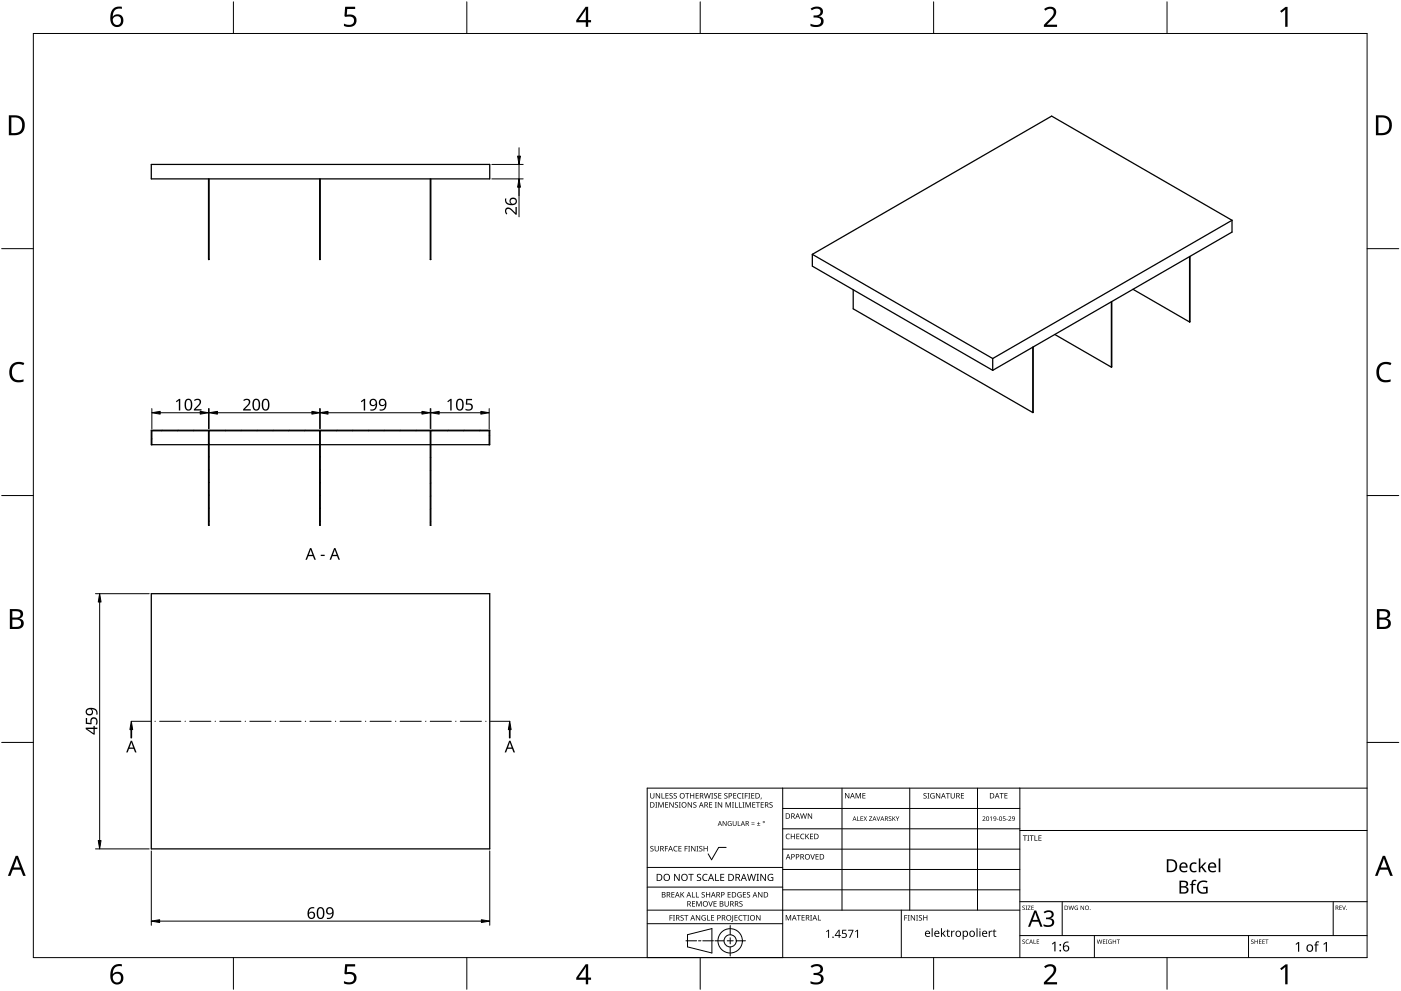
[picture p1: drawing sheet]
<svg xmlns="http://www.w3.org/2000/svg" width="420mm" height="297mm" viewBox="0 0 420 297" stroke-linecap="round" stroke-linejoin="round" font-family="sans-serif">
<g fill="none" stroke="#000" stroke-width=".38">
<path d="M45.4 49.3h101.5v4.3h-101.5zM62.5 53.6v24.2h.2v-24.2M95.9 53.6v24.2h.1v-24.2M129 53.6v24.2h.2v-24.2M243.6 76.2v3.6l54.1 31.2M243.6 76.2l54.1 31.3M356.8 76.9v19.6M356.9 76.8l-.1 19.7M369.5 66v3.6l-71.8 41.4M369.5 66l-71.8 41.5M369.5 66l-54.1-31.2-71.8 41.4M255.9 86.8v5.8l53.8 31.1"/>
<path d="M333.3 90.5v19.6M333.4 90.4l-.1 19.7M339.8 86.7l17 9.8M297.7 107.5v3.5M309.7 104.1v19.6M309.9 104l-.2 19.7M316.3 100.3l17 9.8M45.5 133.3v-4.2h17v28.4h.2v-28.4h33.2v28.4h.1v-28.4h33v28.4h.2v-28.4h17.5v4.2M62.7 133.3h33.2M96 133.3h33M129.2 133.3h17.7v-4.3h-101.5v4.3h17.1M45.4 177.9h101.5v76.5h-101.5z"/>
</g>
<g fill="none" stroke="#000" stroke-width=".3">
<path d="M45.5 131.5l-.1 .1M48.7 129l-.2 .1M53.4 129l-.2 .1M58.2 129l-.2 .1M62.7 136.9l-.2 .1M62.7 133l-.2 .2M63 129l-.5 .3M67.7 129l-.2 .1M72.5 129l-.2 .1M77.3 129l-.2 .1M82 129l-.2 .1M86.8 129l-.2 .1"/>
<path d="M91.6 129l-.2 .1M96 136.9l-.1 .1M96 133.1l-.1 .1M96 129.2l-.1 .1M96.3 129l-.2 .1M101.1 129l-.2 .1M105.9 129l-.2 .1M110.6 129l-.2 .1M115.4 129l-.2 .1M120.2 129l-.2 .1M124.9 129l-.2 .1M129.2 137.1l-.2 .1"/>
<path d="M129.2 133.2l-.2 .2M129.2 129.4l-.2 .1M129.7 129l-.2 .1M134.5 129l-.2 .1M139.2 129l-.2 .1M144 129l-.2 .1M146.9 130.5l-.2 .1M62.7 156.2l-.2 .1M62.7 152.3l-.2 .2M62.7 144.6l-.2 .1M62.7 140.7l-.2 .2M62.7 148.5l-.2 .1"/>
<path d="M96 156.2l-.1 .1M96 148.5l-.1 .1M96 144.6l-.1 .2M96 140.8l-.1 .1M96 152.4l-.1 .1M129.2 156.4l-.2 .1M129.2 152.5l-.2 .2M129.2 148.7l-.2 .1M129.2 144.8l-.2 .1M129.2 140.9l-.2 .2"/>
</g>
<path d="M10 10h400v277h-400z" fill="none" stroke="#000" stroke-width=".3"/>
<g fill="none" stroke="#000" stroke-width=".3">
<path d="M70 .5v9.5M140 .5v9.5M210 .5v9.5M280 .5v9.5M350 .5v9.5M.5 74.5h9.5M419.5 74.5h-9.5M.5 148.5h9.5M410 148.5h9.5M10 222.5h-9.5M410 222.5h9.5M70 287v9.5"/>
<path d="M140 287v9.5M210 287v9.5M280 287v9.5M350 287v9.5"/>
</g>
<g fill="#000">
<path d="M103.5 2h3v.7h-2.4l-.1 1.7a2.01 2.01 0 0 1 3 1.7 2.01 2.01 0 0 1-2.8 2l-1.1-.3v-.7a1.93 1.93 0 0 0 3-.6 1.37 1.37 0 0 0-.5-1.4 1.37 1.37 0 0 0-1.4-.1l-.5 .1-.4-.3zM243.1 2.6a2.32 2.32 0 0 1 3.7 .5 1.46 1.46 0 0 1-1.2 1.8 1.59 1.59 0 0 1 1.4 1.8 1.59 1.59 0 0 1-1.8 1.4l-2.1-.3v-.7a2.12 2.12 0 0 0 3.1-.5 1.21 1.21 0 0 0-1.6-1.3h-.6v-.7a1.53 1.53 0 0 0 2.1-1.1 1.49 1.49 0 0 0-2.6-.4zM313.1 2.7a2.03 2.03 0 0 1 2.1-.8 2.03 2.03 0 0 1 1.6 1.7 3.9 3.9 0 0 1-1.6 2.5l-1.2 1.3h3v.7h-3.9v-.6l1.5-1.6a2.56 2.56 0 0 0 1.3-2.9 1.62 1.62 0 0 0-2.4 .2zM383.9 3.3l1.6-1.2h.6v5.9h-.7l.1-5.2-1.2 1zM3.5 109.3a3.3 3.3 0 0 1 3.8-.5l-.3 .7a2.26 2.26 0 0 0-2.6 0 2.26 2.26 0 0 0-.8 2.6 2.12 2.12 0 0 0 3.1 1.7l.4-.1v.7a2.98 2.98 0 0 1-3.4-.4 2.98 2.98 0 0 1-.8-3.3zM413.5 109.3a3.3 3.3 0 0 1 3.8-.5l-.3 .7a2.26 2.26 0 0 0-2.7 0 2.26 2.26 0 0 0-.7 2.6 2.12 2.12 0 0 0 3.1 1.7l.4-.1v.7a2.98 2.98 0 0 1-3.4-.4 2.98 2.98 0 0 1-.8-3.3zM103.5 289h3v.7h-2.4l-.1 1.7a2.01 2.01 0 0 1 3 1.7 2.01 2.01 0 0 1-2.8 2l-1.1-.4v-.6a1.93 1.93 0 0 0 3-.7 1.37 1.37 0 0 0-.5-1.3 1.37 1.37 0 0 0-1.4-.1l-.5 .1-.4-.3zM243.1 289.6a2.32 2.32 0 0 1 3.7 .5 1.46 1.46 0 0 1-1.2 1.8 1.59 1.59 0 0 1 1.4 1.8 1.59 1.59 0 0 1-1.8 1.4l-2.1-.3v-.7a2.12 2.12 0 0 0 3.1-.5 1.21 1.21 0 0 0-1.6-1.4h-.6v-.6a1.53 1.53 0 0 0 2.1-1.1 1.49 1.49 0 0 0-2.6-.4zM313.1 289.7a2.03 2.03 0 0 1 2.1-.8 2.03 2.03 0 0 1 1.6 1.7 3.9 3.9 0 0 1-1.6 2.5l-1.2 1.3h3v.7h-3.9v-.7l1.5-1.5a2.56 2.56 0 0 0 1.3-2.9 1.62 1.62 0 0 0-2.4 .2zM383.9 290.3l1.6-1.2h.6v5.9h-.7l.1-5.2-1.2 1z"/>
<path d="M33.9 2.6a2.88 2.88 0 0 1 2.6-.6v.7a2.02 2.02 0 0 0-2.6 2.3 1.83 1.83 0 0 1 2.5-.3 1.83 1.83 0 0 1 .3 2.6 2.07 2.07 0 0 1-2.5 .6 2.07 2.07 0 0 1-1.1-2.4 4 4 0 0 1 .8-2.9zM33.8 6.2a1.3 1.3 0 0 0 2.6 0 1.3 1.3 0 0 0-2.6 0z"/>
<path d="M175.6 2h.8v4h.9v.7h-.9v1.3h-.7v-1.3h-2.9v-.6zM175.7 2.8l-2.2 3.2h2.2z"/>
<path d="M2.6 34.6h1.9a2.99 2.99 0 0 1 2.9 3 2.99 2.99 0 0 1-3.1 2.9h-1.7zM3.4 35.2v4.7h.8a2.35 2.35 0 0 0 2.4-2.1 2.35 2.35 0 0 0-1.9-2.6z"/>
<path d="M412.6 34.6h1.9a2.68 2.68 0 0 1 2.9 2.9 2.78 2.78 0 0 1-3.1 3h-1.7zM413.4 35.2v4.7h.8a2.35 2.35 0 0 0 2.4-2.1 2.35 2.35 0 0 0-2-2.6z"/>
<path d="M3 182.6h1.7a1.68 1.68 0 0 1 2.2 1.7 1.37 1.37 0 0 1-1.1 1.1 1.61 1.61 0 0 1 1.3 2 1.61 1.61 0 0 1-2 1.1h-2.1zM3.7 185.7v2.2h1.2a1.13 1.13 0 0 0 1.4-1.1 1.13 1.13 0 0 0-1.4-1.1zM3.7 183.2v1.9h1.1a1.02 1.02 0 0 0 1.3-1 1.02 1.02 0 0 0-1.4-.9z"/>
<path d="M412.9 182.6h1.7a1.68 1.68 0 0 1 2.3 1.7 1.37 1.37 0 0 1-1.1 1.1 1.61 1.61 0 0 1 1.3 2 1.61 1.61 0 0 1-2.1 1.1h-2.1zM413.7 185.7v2.2h1.2a1.13 1.13 0 0 0 1.4-1.1 1.13 1.13 0 0 0-1.5-1.1zM413.7 183.2v1.9h1.1a1.02 1.02 0 0 0 1.3-1 1.02 1.02 0 0 0-1.4-.9z"/>
<path d="M4.7 256.5h.7l2.3 6h-.8l-.7-1.8h-2.4l-.7 1.8h-.7zM5 257.3l-.9 2.7h1.9z"/>
<path d="M414.7 256.5h.7l2.3 6h-.8l-.7-1.8h-2.4l-.7 1.8h-.7zM415 257.3l-.9 2.7h1.9z"/>
<path d="M33.9 289.6a2.88 2.88 0 0 1 2.6-.6v.7a2.02 2.02 0 0 0-2.6 2.3 1.83 1.83 0 0 1 2.5-.3 1.83 1.83 0 0 1 .3 2.6 2.07 2.07 0 0 1-2.5 .6 2.07 2.07 0 0 1-1.1-2.4 4 4 0 0 1 .8-2.9zM33.8 293.2a1.3 1.3 0 0 0 2.6 0 1.3 1.3 0 0 0-2.6 0z"/>
<path d="M175.6 289h.8v4h.9v.7h-.9v1.3h-.7v-1.3h-2.9v-.6zM175.7 289.8l-2.2 3.2h2.2z"/>
</g>
<g fill="none" stroke="#000" stroke-width=".3">
<path d="M234.7 236.2v50.8h-40.6v-50.8h215.9M252.5 236.2v36.6M272.8 236.2v36.6M293.2 236.2v36.6M305.9 236.2v50.8M217.8 254h-2.3l-2.1 3.7-1-1.8M234.7 242.3h71.2M234.7 254.5h71.2M305.9 248.4h-71.2M410 248.9h-104.1M194.1 272.8h111.8M219 277.4v2.8"/>
<path d="M234.7 276.9h-40.6M234.7 265.9h-40.6M234.7 260h-40.6M270.3 272.8v14.2M279.6 278.2v2.6M293 278.2v2.6M305.9 260.6h-71.2M305.9 266.7h-71.2M305.9 270.3h104.1M318.6 270.3v10.1M399.8 270.3v10.1M205.7 282h3.2"/>
<path d="M206.2 280.2l7.3-1.9v7.3l-7.3-1.8zM209.5 282h.7M214 282h-3.2M214.4 282h2.8M218.1 282h1.8M219 281.1v1.8M219 283.8v2.8M223.6 282h-2.8M328.2 280.4v6.6M374.4 280.4v6.6M410 280.4h-104.1"/>
<circle cx="219" cy="282" r="3.7"/>
<circle cx="219" cy="282" r="1.83"/>
</g>
<g fill="#000">
<path d="M195 237.7h.2v1.1a.42 .42 0 0 0 .4 .4 .42 .42 0 0 0 .4-.4v-1.1h.2v1.1a.62 .62 0 0 1-.6 .6 .62 .62 0 0 1-.6-.6zM196.7 237.7h.2l.9 1.4v-1.4h.2v1.6h-.3l-.8-1.3v1.3h-.2zM198.4 237.7h.2v1.5h.7v.1h-.9zM199.6 237.7h.9v.2h-.7v.5h.6v.2h-.6v.6h.7v.1h-.9zM200.8 237.9l.6-.2 .3 .1v.2a.38 .38 0 0 0-.5-.2 .38 .38 0 0 0-.2 .5 .38 .38 0 0 0 .5 .2l.3 .3-.2 .4-.7 .1h-.2l.1-.2a.41 .41 0 0 0 .6 .1 .41 .41 0 0 0 .1-.5 .41 .41 0 0 0-.5-.2zM202.1 237.9l.5-.2 .4 .1-.1 .2a.38 .38 0 0 0-.5-.2 .38 .38 0 0 0-.2 .5 .38 .38 0 0 0 .5 .2l.3 .3-.1 .4-.7 .1h-.2l.1-.2a.41 .41 0 0 0 .5 .1 .41 .41 0 0 0 .2-.5 .41 .41 0 0 0-.6-.2zM205.5 237.7h1.2v.2h-.5v1.4h-.2v-1.4h-.5zM207 237.7h.2v.7h.8v-.7h.2v1.6h-.2v-.7h-.8v.7h-.2zM208.6 237.7h.9v.2h-.7v.5h.7v.2h-.7v.6h.7v.1h-.9zM211.1 237.7h.2l.4 1.4 .3-1.4h.2l.4 1.4 .4-1.4h.2l-.5 1.6h-.2l-.4-1.3-.3 1.3h-.3zM213.3 237.7h.6l-.2 .2v1.3l.2 .1h-.6l.2-.1v-1.3zM214.2 237.9l.5-.2 .4 .1-.1 .2a.38 .38 0 0 0-.5-.2 .38 .38 0 0 0-.2 .5 .38 .38 0 0 0 .5 .2l.3 .3-.1 .4-.7 .1h-.2l.1-.2a.41 .41 0 0 0 .5 .1 .41 .41 0 0 0 .2-.5 .41 .41 0 0 0-.6-.2z"/>
<path d="M215.4 237.7h.9v.2h-.7v.5h.7v.2h-.7v.6h.7v.1h-.9zM217.3 237.9l.5-.2 .4 .1-.1 .2a.38 .38 0 0 0-.5-.2 .38 .38 0 0 0-.2 .5 .38 .38 0 0 0 .5 .2l.3 .3-.2 .4-.6 .1h-.2l.1-.2a.41 .41 0 0 0 .5 .1 .41 .41 0 0 0 .2-.5 .41 .41 0 0 0-.6-.2zM219.9 237.7h.9v.2h-.7v.5h.7v.2h-.7v.6h.7v.1h-.9zM221.3 237.9l.6-.2 .4 .1-.1 .2a.66 .66 0 0 0-.9 .6 .66 .66 0 0 0 .9 .5 .77 .77 0 0 1-1.1-.1 .77 .77 0 0 1 .2-1.1zM222.5 237.7h.5l-.1 .2v1.3l.1 .1h-.5l.2-.1v-1.3zM223.4 237.7h.9v.2h-.7v.6h.6v.2h-.6v.6h-.2zM224.4 237.7h.6l-.2 .2v1.3l.2 .1h-.6l.2-.1v-1.3zM225.3 237.7h.9v.2h-.7v.5h.7v.2h-.7v.6h.7v.1h-.9zM228.2 239.1h.2l-.3 .5zM253.4 237.7h.3l.8 1.3v-1.3h.2v1.6h-.2l-.9-1.3v1.3h-.2zM256.6 237.7h.3l.5 1.3 .5-1.3h.3v1.6h-.2v-1.4l-.7 1.4-.5-1.4v1.4h-.2zM258.6 237.7h1v.2h-.7v.5h.6v.2h-.6v.5h.7v.2h-1z"/>
<path d="M277 237.9l.6-.2 .3 .1-.1 .2a.38 .38 0 0 0-.5-.2 .38 .38 0 0 0-.1 .5 .38 .38 0 0 0 .5 .2l.2 .3-.1 .4-.7 .1h-.2l.1-.2a.41 .41 0 0 0 .6 .1 .41 .41 0 0 0 .1-.5 .41 .41 0 0 0-.5-.2zM278.1 237.7h.6l-.2 .2v1.3l.2 .1h-.6l.2-.1v-1.3zM279.2 237.9l.7-.2 .4 .1-.1 .2a.67 .67 0 0 0-1 .5 .67 .67 0 0 0 .9 .6v-.4h-.4v-.2h.6v.8a.88 .88 0 0 1-1.2-.2 .88 .88 0 0 1 .1-1.2zM280.7 237.7h.2l.9 1.4v-1.4h.2v1.6h-.3l-.8-1.3v1.3h-.2zM283.7 237.7h1.2v.2h-.5v1.4h-.2v-1.4h-.5zM285.1 237.7h.2v1.1a.42 .42 0 0 0 .4 .4 .42 .42 0 0 0 .4-.4v-1.1h.2v1.1a.62 .62 0 0 1-.6 .6 .62 .62 0 0 1-.6-.6zM288.2 237.7h.9v.2h-.7v.5h.7v.2h-.7v.6h.7v.1h-.9zM299.8 237.7h1.2v.2h-.5v1.4h-.2v-1.4h-.5zM301.2 237.7h.9v.2h-.7v.5h.7v.2h-.7v.5h.7v.2h-.9zM195.1 253.7l.6-.2 .3 .1-.1 .2a.38 .38 0 0 0-.5-.1 .38 .38 0 0 0-.1 .5 .38 .38 0 0 0 .4 .2l.3 .2-.1 .5-.7 .1-.2-.1 .1-.1a.41 .41 0 0 0 .6 .1 .41 .41 0 0 0 .1-.6 .41 .41 0 0 0-.6-.2zM196.5 240.4h.6l-.2 .2v1.3l.2 .2h-.6l.2-.2v-1.3zM196.3 253.6h.2v1a.42 .42 0 0 0 .5 .4 .42 .42 0 0 0 .4-.4v-1h.2v1a.62 .62 0 0 1-.6 .6 .62 .62 0 0 1-.7-.6z"/>
<path d="M197.4 240.4h.3l.5 1.4 .5-1.4h.3v1.7h-.2l.1-1.5-.8 1.5-.5-1.5v1.5h-.2zM199.4 253.6h.9v.1h-.7v.6h.7v.2h-.7v.7h-.2zM199.5 240.4h.9v.2h-.7v.5h.6v.2h-.6v.6h.7v.2h-.9zM200.7 240.4h.3l.8 1.4v-1.4h.2v1.7h-.2l-.9-1.4v1.4h-.2zM202.2 253.8l.4-.3 .6 .1-.1 .2-.4-.1a.66 .66 0 0 0-.5 .9 .66 .66 0 0 0 .9 .4 .77 .77 0 0 1-1.1-.1 .77 .77 0 0 1 .2-1.1zM202.5 240.6l.5-.2 .3 .1v.2a.38 .38 0 0 0-.5-.2 .38 .38 0 0 0-.2 .5 .38 .38 0 0 0 .5 .2 .51 .51 0 0 1 .1 .9 .51 .51 0 0 1-.8-.3l.1 .1a.41 .41 0 0 0 .5 0 .41 .41 0 0 0 .1-.5 .41 .41 0 0 0-.5-.2zM203.6 240.4h.6l-.2 .2v1.3l.2 .2h-.6l.2-.2v-1.3zM203.5 253.6h.9v.1h-.7v.6h.6v.1h-.6v.6h.7v.2h-.9zM205.3 253.6h.9v.1h-.7v.6h.7v.2h-.7v.7h-.2zM206.4 253.6h.6l-.2 .1v1.3l.2 .2h-.6l.2-.2v-1.3zM206.2 240.4h.3l.8 1.4v-1.4h.2v1.7h-.2l-.9-1.4v1.4h-.2zM207.3 253.6h.2l.9 1.3v-1.3h.2v1.6h-.3l-.9-1.4 .1 1.4h-.2z"/>
<path d="M208 240.6l.5-.2 .4 .1-.1 .2a.38 .38 0 0 0-.5-.2 .38 .38 0 0 0-.2 .5 .38 .38 0 0 0 .5 .2 .51 .51 0 0 1 .1 .9 .51 .51 0 0 1-.8-.3l.1 .1a.41 .41 0 0 0 .5 0 .41 .41 0 0 0 .1-.5 .41 .41 0 0 0-.5-.2zM208.9 253.6h.6l-.2 .1v1.3l.2 .2h-.6l.2-.2v-1.3zM209.8 253.7l.5-.2 .3 .1v.2a.38 .38 0 0 0-.5-.1 .38 .38 0 0 0-.2 .5 .38 .38 0 0 0 .5 .2l.3 .2-.2 .5-.7 .1-.1-.1 .1-.1a.41 .41 0 0 0 .5 .1 .41 .41 0 0 0 .1-.6 .41 .41 0 0 0-.5-.2zM211 253.6h.2v.7h.8v-.7h.2v1.6h-.2v-.8h-.8v.8h-.2zM212.7 240.4h.9v.2h-.7v.5h.6v.2h-.6v.6h.7v.2h-.9zM214.4 240.4h.6l-.2 .2v1.3l.2 .2h-.6l.2-.2v-1.3zM215.3 240.4h.2l.9 1.4v-1.4h.2v1.7h-.3l-.8-1.4v1.4h-.2zM216.7 246.1h.2l.8 1.2v-1.2h.2v1.5h-.2l-.8-1.2v1.2h-.2zM217.6 240.4h.3l.5 1.4 .5-1.4h.3v1.7h-.2v-1.5l-.7 1.5-.5-1.5v1.5h-.2zM218.4 246.3l1-.1-.2 .1a.6 .6 0 0 0-.8 .5 .6 .6 0 0 0 .8 .6v-.4l-.3-.2h.5v.7a.8 .8 0 0 1-1-.2 .8 .8 0 0 1 0-1zM219.5 240.4h.6l-.2 .2v1.3l.2 .2h-.6l.2-.2v-1.3zM220.4 240.4h.2v1.5h.7v.2h-.9z"/>
<path d="M219.8 246.1h.1v.9a.38 .38 0 0 0 .4 .4 .38 .38 0 0 0 .4-.4v-.9h.2v.9a.56 .56 0 0 1-.6 .6 .56 .56 0 0 1-.5-.6zM221.3 246.1h.1v1.3h.7v.2h-.8zM221.6 240.4h.2v1.5h.7v.2h-.9zM222.7 240.4h.6l-.2 .2v1.3l.2 .2h-.6l.2-.2v-1.3zM223.6 240.4h.3l.5 1.4 .5-1.4h.3v1.7h-.2v-1.5l-.7 1.5-.6-1.5 .1 1.5h-.2zM225.4 247l.9 .1zM225.4 246.6l.9 .1zM225.6 240.4h.9v.2h-.7v.5h.7v.2h-.7v.6h.7v.2h-.9zM227 247.4l1 .2zM226.7 240.4h1.2v.2h-.5v1.5h-.2v-1.5h-.5zM227.4 246.3l.2 .5h.4l-.4 .1v.4l-.2-.4h-.4l.4-.1zM228.1 240.4h1v.2h-.7v.5h.6v.2h-.6v.6h.7v.2h-1z"/>
<path d="M230.8 240.6l.6-.2 .3 .1-.1 .2a.38 .38 0 0 0-.5-.2 .38 .38 0 0 0-.1 .5 .38 .38 0 0 0 .5 .2 .51 .51 0 0 1 0 .9 .51 .51 0 0 1-.8-.3l.1 .1a.41 .41 0 0 0 .6 0 .41 .41 0 0 0 .1-.5 .41 .41 0 0 0-.5-.2zM235.8 250.1l.5-.2 .6 .1-.1 .2-.4-.1a.66 .66 0 0 0-.5 .8 .66 .66 0 0 0 .9 .4 .77 .77 0 0 1-1.1-.1 .77 .77 0 0 1 .1-1.1zM237.2 249.9h.2v.7h.8v-.7h.2v1.6h-.2v-.7h-.8v.7h-.2zM238.8 249.9h.9v.2h-.7v.5h.7v.2h-.7v.5h.7v.2h-.9zM240.2 250.1l.6-.2 .4 .1v.2a.66 .66 0 0 0-1 .5 .66 .66 0 0 0 1 .6 .77 .77 0 0 1-1.1-.1 .77 .77 0 0 1 .1-1.1zM240 243.8h.2l.3 1.4 .4-1.4h.2l.4 1.4 .3-1.4h.2l-.4 1.6h-.2l-.4-1.4-.4 1.4h-.2zM241.5 249.9h.2v.8l.7-.8h.3l-.7 .7 .7 .9h-.2l-.6-.7-.2 .7h-.2zM243 256h.2l.5 1.4 .5-1.4h.2l-.6 1.6h-.2zM242.3 243.8h.2l.9 1.3v-1.3h.1v1.6h-.2l-.9-1.3 .1 1.3h-.2zM242.9 249.9h.9v.2h-.7v.5h.7v.2h-.7v.5h.7v.2h-.9zM244.6 256h.9v.2h-.7v.5h.7v.2h-.7v.5h.7v.2h-.9zM257.1 244.7h.1v1.2l.6 .2h-.7z"/>
<path d="M258.1 244.7h.7l-.6 .1v.5h.6l-.6 .1v.5l.6 .2h-.7zM259 244.7l.5 .5 .5-.5-.4 .6 .4 .8-.5-.6-.6 .6 .5-.8zM260.6 244.7h.9l-.7 1.2 .8 .2h-1l.7-1.3zM262.9 244.7h.1l.4 1.2 .4-1.2h.2l-.5 1.4h-.2zM266.6 244.8l.4-.1 .3 .2a.33 .33 0 0 0-.5-.1 .33 .33 0 0 0-.1 .5 .33 .33 0 0 0 .5 .1 .43 .43 0 0 1 0 .7 .43 .43 0 0 1-.7-.3 .33 .33 0 0 0 .5 .2 .33 .33 0 0 0 0-.5l-.4-.3zM267.6 244.7h.2v.7l.8-.7-.5 .6 .5 .8-.7-.7-.1 .7h-.2zM268.6 244.7l.6 .7 .5-.7-.4 .8v.6h-.2v-.6zM294.7 244.8a.49 .49 0 0 1 .7 .1 .49 .49 0 0 1-.3 .7l-.3 .3 .7 .2h-.9l.4-.5a.37 .37 0 0 0 .4-.6 .37 .37 0 0 0-.7-.1zM296.9 245l.5-.3v1.4h-.2v-1.2zM299 245.5l.4 .1zM300.8 244.7h.7l-.5 .1-.1 .4a.45 .45 0 0 1 .6 .2 .45 .45 0 0 1-.2 .6 .45 .45 0 0 1-.6-.2 .39 .39 0 0 0 .6 .1 .39 .39 0 0 0 0-.6 .39 .39 0 0 0-.5 0zM301.8 245.5l.4 .1z"/>
<path d="M302.4 244.8a.49 .49 0 0 1 .8 .1 .49 .49 0 0 1-.3 .7l-.3 .3 .7 .2h-.9l.4-.5a.37 .37 0 0 0 .3-.6 .37 .37 0 0 0-.6-.1zM306.8 250.4h1.2v.2h-.5v1.4h-.2v-1.4h-.5zM308.1 250.4h.6l-.2 .2v1.3l.2 .1h-.6l.2-.1v-1.3zM308.8 250.4h1.2v.2h-.5v1.4h-.2v-1.4h-.5zM310.2 250.4h.3v1.4h.7v.2h-1zM311.4 250.4h.9v.2h-.7v.5h.7v.2h-.7v.5h.7v.2h-.9zM359.5 257.3h.5v2.6l1.3-1.4h.5l-1.2 1.3 1.3 1.6h-.6l-1-1.3-.3 .3v1h-.5zM200.8 274.3h.9v.2h-.7v.5h.7v.2h-.7v.7h-.2zM201.4 267.4h.9v.2h-.7v.5h.6v.1h-.6v.6h.7v.2h-.9zM201.8 274.3h.6l-.2 .2v1.3l.2 .1h-.6l.2-.1v-1.3zM202.2 261.9h.3l1.1 1.8v-1.8h.2v2.1h-.3l-1.1-1.7v1.7h-.2zM204.1 274.4l.6-.1 .3 .1v.1a.38 .38 0 0 0-.5-.1 .38 .38 0 0 0-.2 .5 .38 .38 0 0 0 .5 .2l.3 .3-.2 .4-.7 .1h-.2l.2-.2a.41 .41 0 0 0 .5 .1 .41 .41 0 0 0 .1-.6 .41 .41 0 0 0-.5-.1z"/>
<path d="M204.1 267.4h.2v.8l.7-.8h.2l-.6 .7 .7 .9h-.3l-.6-.8-.1 .8h-.2zM205.2 274.3h1.2v.2h-.5v1.4h-.2v-1.4h-.5zM206.4 261.9h1.6v.3h-.6v1.8h-.3v-1.8h-.7zM207.5 267.4h.2v1.4h.7v.2h-.9zM207.5 270.1h.9v.2h-.7v.5h.7v.2h-.7v.6h.7v.1h-.9zM208.7 267.4h.2v1.4h.7v.2h-.9zM208.8 270.1h.3l.5 1.3 .5-1.3h.3v1.6h-.2v-1.4l-.7 1.4-.5-1.4v1.4h-.2zM208.7 274.3h.2l.9 1.3v-1.3h.2v1.6h-.3l-.8-1.3v1.3h-.2zM209.1 262.1l.4-.2 .8 .1-.3 .2a.44 .44 0 0 0-.7 .2 .44 .44 0 0 0 .5 .5l.5 .5-.3 .6a.71 .71 0 0 1-1-.3l.3 .1a.47 .47 0 0 0 .7-.3 .47 .47 0 0 0-.6-.5l-.4-.3zM210.6 274.5l.7-.2 .4 .1-.1 .1a.67 .67 0 0 0-1 .5 .67 .67 0 0 0 .9 .7v-.5h-.4v-.1h.6v.8a.88 .88 0 0 1-1.2-.2 .88 .88 0 0 1 .1-1.2zM210.5 267.5l.5-.1 .4 .1-.1 .1a.38 .38 0 0 0-.5-.1 .38 .38 0 0 0-.2 .5 .38 .38 0 0 0 .5 .2l.3 .3-.1 .4-.7 .1-.2-.1 .1-.1a.41 .41 0 0 0 .5 .1 .41 .41 0 0 0 .2-.6 .41 .41 0 0 0-.6-.1zM210.9 262.2l.7-.3 .6 .1-.1 .3a.85 .85 0 0 0-1.2 .7 .85 .85 0 0 0 1.2 .8v.2a1.1 1.1 0 0 1-1.4-.4 1.1 1.1 0 0 1 .2-1.4z"/>
<path d="M212.1 274.3h.2v1.4h.7v.2h-.9zM212.4 270.1h.2l.5 1.4 .5-1.4h.2l-.6 1.6h-.2zM211.7 267.4h.2v.7h.9v-.7h.2v1.6h-.2v-.8h-.9v.8h-.2zM213.3 274.3h.9v.2h-.7v.5h.6v.2h-.6v.5h.7v.2h-.9zM214.5 261.9h.2v1.9h1v.2h-1.2zM214 270.1h.9v.2h-.7v.5h.7v.2h-.7v.6h.7v.1h-.9zM216 261.9h1.2v.3h-.9v.6h.8v.3h-.8v.7h.9v.2h-1.2zM217.3 270.1h.2v1.1a.42 .42 0 0 0 .4 .4 .42 .42 0 0 0 .4-.4v-1.1h.3v1.1a.62 .62 0 0 1-.7 .6 .62 .62 0 0 1-.6-.6zM218.2 267.4h.9v.2h-.7v.5h.7v.1h-.7v.6h.7v.2h-.9zM219.6 274.3h.3l-.1 1.7-.5 .3v-.2l.3-.1zM220.3 274.3h.9v.2h-.7v.5h.6v.2h-.6v.5h.7v.2h-.9zM221.3 267.6l.7-.2 .4 .1-.1 .1a.67 .67 0 0 0-1 .5 .67 .67 0 0 0 .9 .7v-.5h-.3v-.2h.5v.8a.88 .88 0 0 1-1.2-.1 .88 .88 0 0 1 .1-1.2z"/>
<path d="M221.7 274.5l.4-.2 .6 .1-.1 .1h-.4a.66 .66 0 0 0-.5 .8 .66 .66 0 0 0 .9 .4 .77 .77 0 0 1-1.1-.1 .77 .77 0 0 1 .2-1.1zM221.8 270.3l.6-.2 .3 .1-.1 .2a.38 .38 0 0 0-.5-.2 .38 .38 0 0 0-.2 .5 .38 .38 0 0 0 .5 .2 .51 .51 0 0 1 .1 .8 .51 .51 0 0 1-.8-.2h.1a.41 .41 0 0 0 .5 .1 .41 .41 0 0 0 .2-.5 .41 .41 0 0 0-.6-.2zM222.8 274.3h1.2v.2h-.5v1.4h-.2v-1.4h-.5zM222.8 267.4h.9v.2h-.7v.5h.7v.1h-.7v.6h.7v.2h-.9zM224.1 274.3h.6l-.2 .2v1.3l.2 .1h-.6l.2-.1v-1.3zM224.1 267.5l.5-.1 .3 .1v.1a.38 .38 0 0 0-.5-.1 .38 .38 0 0 0-.2 .5 .38 .38 0 0 0 .5 .2l.3 .3-.2 .4-.7 .1-.1-.1 .1-.1a.41 .41 0 0 0 .5 .1 .41 .41 0 0 0 .1-.6 .41 .41 0 0 0-.5-.1zM224 261.9h.3l.4 1.8 .5-1.8h.3l.5 1.8 .4-1.8h.3l-.5 2.1h-.3l-.5-1.8-.5 1.8h-.3zM226.9 261.9h.7l-.2 .3v1.6l.2 .2h-.7l.2-.2v-1.6zM226.8 274.3h.2l.9 1.3v-1.3h.2v1.6h-.3l-.9-1.3 .1 1.3h-.2zM227.3 267.4h.3l.8 1.3v-1.3h.2v1.6h-.2l-.9-1.3v1.3h-.2zM228 261.9h.3l1.2 1.8v-1.8h.2v2.1h-.3l-1.1-1.7v1.7h-.3zM230.5 262.2l.9-.3 .5 .1-.1 .3a.87 .87 0 0 0-1.4 .6 .87 .87 0 0 0 1.3 .9v-.6h-.5v-.3h.7v1.1a1.15 1.15 0 0 1-1.5-.3 1.15 1.15 0 0 1 .1-1.5z"/>
<path d="M235.6 274.3h.3l.5 1.3 .6-1.3h.3v1.6h-.2v-1.4l-.7 1.4-.6-1.4v1.4h-.2zM238.9 274.3h1.3v.2h-.5v1.4h-.2v-1.4h-.6zM240.4 274.3h.9v.2h-.7v.5h.7v.1h-.7v.6h.7v.2h-.9zM242.9 274.3h.6l-.2 .1v1.3l.2 .2h-.6l.2-.2v-1.3zM245.3 274.3h.2v1.4h.7v.2h-.9zM252.6 278.7h1.2v.3h-.9l-.1 .7 .4-.1a.84 .84 0 0 1 .7 1.2 .84 .84 0 0 1-1.3 .3l-.2-.4a.65 .65 0 0 0 1 .2 .65 .65 0 0 0 .1-.9l-1-.2zM271.2 274.3h.9v.2h-.7v.5h.7v.2h-.7v.7h-.2zM272.2 274.3h.6l-.2 .2v1.3l.2 .1h-.6l.2-.1v-1.3zM273.1 274.3h.3l.8 1.3v-1.3h.2v1.6h-.2l-.9-1.3v1.3h-.2zM274.7 274.3h.6l-.2 .2v1.3l.2 .1h-.6l.2-.1v-1.3zM275.6 274.4l.6-.1 .3 .1v.1a.38 .38 0 0 0-.5-.1 .38 .38 0 0 0-.2 .5 .38 .38 0 0 0 .5 .2 .53 .53 0 0 1 .1 .8 .53 .53 0 0 1-.8 0v-.2a.41 .41 0 0 0 .6 .1 .41 .41 0 0 0 .1-.6 .41 .41 0 0 0-.5-.1zM276.9 274.3h.2v.7h.8v-.7h.2v1.6h-.2v-.7h-.8v.7h-.2z"/>
<path d="M282.2 278.2h.3v1.7l.8-.9h.3l-.7 .8 .8 1h-.4l-.6-.8-.2 .1v.7h-.3zM285.2 279h.3v.3l.4-.3h.4v.2l-.7 .3-.1 1.3h-.3zM296.5 279h.3v.3l.3-.3h.5v.2l-.7 .3-.1 1.3h-.3zM306.7 271.6l.4-.2 .2 .2a.32 .32 0 0 0-.4 0 .32 .32 0 0 0-.1 .4 .32 .32 0 0 0 .4 .1 .41 .41 0 0 1 0 .7 .41 .41 0 0 1-.6-.2 .31 .31 0 0 0 .4 .1 .31 .31 0 0 0 .1-.5l-.5-.2zM307.6 271.5h.4l-.1 1.1 .1 .2h-.4l.1-.2zM308.2 271.5h.8l-.6 1.1 .7 .2h-.9l.6-1.2zM309.3 271.5h.7l-.5 .1v.4h.5l-.5 .1v.5l.5 .2h-.7zM313 273.4a1.74 1.74 0 0 1 1.7-.6 1.74 1.74 0 0 1 1.3 1.3 1.18 1.18 0 0 1-1 1.1 1.3 1.3 0 0 1 1.2 1.5 1.3 1.3 0 0 1-1.5 1.1l-1.7-.2v-.6a1.73 1.73 0 0 0 2.5-.4 .99 .99 0 0 0-1.3-1.1h-.5v-.5a1.13 1.13 0 0 0 1.2-.1 1.13 1.13 0 0 0 .4-1.1 1.42 1.42 0 0 0-2 0zM320.4 271.5h.2l.3 1.1 .3-1.1h.1l.4 1.1 .2-1.1h.2l-.4 1.3h-.1l-.3-1.2-.3 1.2h-.2zM322.4 271.6l.9-.1-.3 .1a.53 .53 0 0 0-.6 .6 .53 .53 0 0 0 .7 .4v-.4l-.2-.1h.4v.6a.71 .71 0 0 1-.9-.1 .71 .71 0 0 1 0-1zM324.1 271.5l.9 1v-1h.1v1.3l-.9-1.1-.1 1.1zM357.1 258.9l.7-.4 1.1 .1-.2 .4h-.2a1.06 1.06 0 0 0-1.3 1.1 1.06 1.06 0 0 0 1.6 .8v.4a1.5 1.5 0 0 1-1.8-.3 1.5 1.5 0 0 1-.1-1.9z"/>
<path d="M357.6 264l1-.3 .2 .1-.1 .4a.62 .62 0 0 0-.7 0 .62 .62 0 0 0-.2 .7h.7v.4h-.7v2.6h-.5v-2.6h-.5v-.2l.5-.2zM359.5 264.4a2.49 2.49 0 0 1 2.6-.3l-.2 .5a1.6 1.6 0 0 0-2.4 1.2 1.6 1.6 0 0 0 2.2 1.6v-1.2h-.9v-.4h1.4v1.9a2.12 2.12 0 0 1-3.2-1.1v-.2a2.22 2.22 0 0 1 .5-2zM365.5 257.3h.5v4.1h-.5zM401.7 271.4h.7l-.6 .2v.4h.6l-.6 .1v.5l.6 .1h-.7zM402.5 271.4h.2l.4 1.2 .3-1.2h.2l-.5 1.3zM247.7 279.2l.9-.5v2.4h-.3l.1-2.1-.5 .4zM254.3 278.7h1.7l-1 2.4h-.4l1-2.1h-1.3zM256.4 279.2l.9-.5v2.4h-.3v-2.1l-.4 .4zM284.2 278.6h.1v.4h.6v.2h-.6l.1 1.2 .5 .2-.1 .2h-.5l-.2-.3-.1-1.3-.2-.1zM293.7 279h.3v1.8h-.3zM298.1 278.6h.2v.4h.5v.2h-.5v1.2l.5 .2-.1 .2h-.4l-.3-.3v-1.3l-.3-.1zM306.7 281.7l.4-.1 .2 .2a.32 .32 0 0 0-.4-.1 .32 .32 0 0 0-.1 .5 .32 .32 0 0 0 .4 .1 .41 .41 0 0 1 0 .6 .41 .41 0 0 1-.6-.2 .31 .31 0 0 0 .4 .2 .31 .31 0 0 0 .1-.5l-.5-.3z"/>
<path d="M307.8 281.8l.4-.2 .4 .1-.1 .1a.52 .52 0 0 0-.8 .5 .52 .52 0 0 0 .8 .4 .61 .61 0 0 1-.9 0 .61 .61 0 0 1 .2-.9zM310 281.6h.1v1.2l.6 .1h-.7zM310.9 281.6h.7l-.5 .2v.4h.5l-.5 .1v.5l.5 .1h-.7zM315.5 282.9l1-.6v2.9h-.3v-2.6l-.6 .5zM328.9 281.6h.2l.3 1.1 .3-1.1h.1l.3 1.1 .3-1.1h.2l-.4 1.3h-.1l-.4-1.1-.3 1.1h-.1zM330.8 281.6h.7l-.6 .2v.4h.6l-.6 .1v.5l.6 .1h-.7zM331.7 281.6h.4l-.1 1.2 .1 .1h-.4l.1-.1zM332.5 281.8l.9-.1-.2 .1a.53 .53 0 0 0-.7 .5 .53 .53 0 0 0 .7 .5v-.4l-.2-.2h.4v.7a.71 .71 0 0 1-.9-.2 .71 .71 0 0 1 0-.9zM333.7 281.6h.2v.6h.6v-.6h.2v1.3h-.2v-.6h-.6v.6h-.2zM334.9 281.6h1l-.4 .2v1.1h-.2v-1.1zM375.2 281.7l.5-.1 .2 .2a.32 .32 0 0 0-.4-.1 .32 .32 0 0 0-.1 .5 .32 .32 0 0 0 .4 .1 .41 .41 0 0 1 0 .6 .41 .41 0 0 1-.6-.2 .31 .31 0 0 0 .4 .2 .31 .31 0 0 0 .1-.5l-.5-.3zM376.2 281.6h.2v.6h.7v-.6h.1v1.3h-.1v-.6h-.7v.6h-.2z"/>
<path d="M377.6 281.6h.7l-.6 .2v.4h.6l-.6 .1v.5l.6 .1h-.7zM378.6 281.6h.7l-.5 .2v.4h.5l-.5 .1v.5l.5 .1h-.7zM379.4 281.6h1l-.4 .2v1.1h-.2v-1.1zM388.5 283l1.1-.6v2.9h-.3v-2.6l-.6 .5zM394.7 282.3l.9-.1-.1 .3h-.5l-.1 .2-.1 .4h.6v.3h-.6v1.9h-.3v-1.9h-.4l.4-.3zM396.9 283l1.1-.6v2.9h-.4v-2.6l-.5 .5z"/>
<path d="M203.7 238.5a.81 .81 0 0 1 1.6 0 .81 .81 0 0 1-1.6 0zM204.2 238l-.1 .5a.6 .6 0 0 0 .6 .6 .6 .6 0 0 0 .6-.7 .6 .6 0 0 0-.8-.5z"/>
<path d="M209.9 237.7h.4a.47 .47 0 0 1 .6 .3 .47 .47 0 0 1-.3 .6l.5 .7h-.3l-.4-.6h-.3v.6h-.2zM210.1 237.9v.6h.2a.31 .31 0 0 0 .4-.3 .31 .31 0 0 0-.4-.3z"/>
<path d="M218.5 237.7h.7l.4 .4-.2 .5-.7 .1v.6h-.2zM218.7 237.9v.6a.39 .39 0 0 0 .7-.3 .39 .39 0 0 0-.7-.3z"/>
<path d="M226.6 237.7h.5a.81 .81 0 0 1 .8 .9 .81 .81 0 0 1-.9 .7h-.4zM226.8 237.9v1.3h.2a.58 .58 0 0 0 .7-.7l-.2-.5z"/>
<path d="M255.6 237.7h.1l.7 1.6h-.2l-.2-.5h-.7l-.2 .5h-.2zM255.6 237.9l-.2 .7h.5z"/>
<path d="M282.8 237.7h.2l.6 1.6h-.2l-.2-.5h-.6l-.2 .5h-.2zM282.9 237.9l-.2 .8h.5z"/>
<path d="M286.8 237.7h.4a.47 .47 0 0 1 .6 .3 .47 .47 0 0 1-.3 .6l.4 .7h-.2l-.4-.6h-.3v.6h-.2zM287 237.9v.6h.2a.31 .31 0 0 0 .4-.3 .31 .31 0 0 0-.4-.3z"/>
<path d="M296.9 237.7h.5a.81 .81 0 0 1 .8 .8 .81 .81 0 0 1-.9 .8h-.4zM297.1 237.9v1.2h.2a.64 .64 0 0 0 .7-.6 .64 .64 0 0 0-.7-.6z"/>
<path d="M298.9 237.7h.2l.7 1.6h-.3l-.1-.5h-.7l-.2 .5h-.2zM299 237.9l-.2 .7h.5z"/>
<path d="M195 240.4h.5a.81 .81 0 0 1 .8 .9 .81 .81 0 0 1-.8 .8h-.5zM195.2 240.6v1.3h.2a.58 .58 0 0 0 .7-.7l-.2-.5z"/>
<path d="M198 253.6h.5a.47 .47 0 0 1 .5 .3 .47 .47 0 0 1-.3 .6l.5 .7h-.3l-.4-.7h-.3v.7h-.2zM198.2 253.7v.6h.3a.31 .31 0 0 0 .3-.3 .31 .31 0 0 0-.4-.3z"/>
<path d="M201 253.6h.2l.6 1.6h-.2l-.2-.5h-.6l-.2 .5h-.2zM201.1 253.8l-.3 .7h.6z"/>
<path d="M204.3 241.3a.81 .81 0 0 1 1.6 0 .81 .81 0 0 1-1.6 0zM204.8 240.7a.62 .62 0 0 0-.1 1 .62 .62 0 0 0 .9-.2h.1a.58 .58 0 0 0-.2-.8 .58 .58 0 0 0-.7 0z"/>
<path d="M210.2 240.4h.2l.6 1.7h-.2l-.2-.5h-.6l-.2 .5h-.2zM210.3 240.7l-.2 .7h.5z"/>
<path d="M211.3 240.4h.4a.47 .47 0 0 1 .6 .4 .47 .47 0 0 1-.3 .5l.4 .8h-.2l-.4-.7h-.3v.7h-.2zM211.5 240.6v.6h.2a.31 .31 0 0 0 .4-.3 .31 .31 0 0 0-.4-.3z"/>
<path d="M215.8 246.1l.7 1.5-.3-.5h-.6l-.4 .5zM215.9 246.3l-.3 .6h.5z"/>
<path d="M222.7 246.1l.7 1.5-.3-.5h-.6l-.4 .5zM222.8 246.3l-.2 .6h.4z"/>
<path d="M223.6 246.1h.4a.42 .42 0 0 1 .5 .3 .42 .42 0 0 1-.2 .5l.4 .7h-.2l-.4-.6h-.3v.6h-.2zM223.8 246.3v.5h.2a.28 .28 0 0 0 .4-.3 .28 .28 0 0 0-.4-.2z"/>
<path d="M228.8 246.4a.31 .31 0 0 1 .6 0 .31 .31 0 0 1-.6 0zM228.9 246.4a.2 .2 0 0 0 .4 0 .2 .2 0 0 0-.4 0z"/>
<path d="M229.4 240.4h.5a.47 .47 0 0 1 .5 .4 .47 .47 0 0 1-.3 .5l.5 .8h-.3l-.4-.7h-.3v.7h-.2zM229.6 240.6v.6h.3a.31 .31 0 0 0 .3-.3 .31 .31 0 0 0-.4-.3z"/>
<path d="M236.3 256h.2l.6 1.6h-.2l-.2-.5h-.7l-.2 .5h-.2zM236.4 256.2l-.3 .7h.5z"/>
<path d="M235.6 243.8h.5a.73 .73 0 0 1 .8 .8 .75 .75 0 0 1-.8 .8h-.5zM235.8 244v1.2h.3a.58 .58 0 0 0 .6-.6l-.2-.5z"/>
<path d="M237.3 243.8h.4a.47 .47 0 0 1 .6 .3 .47 .47 0 0 1-.3 .6l.5 .7h-.3l-.4-.7h-.3v.7h-.2zM237.5 244v.6h.2a.31 .31 0 0 0 .4-.3 .31 .31 0 0 0-.4-.3z"/>
<path d="M237.3 256h.7l.3 .4-.1 .5-.7 .1v.6h-.2zM237.5 256.2v.6a.39 .39 0 0 0 .6-.3 .39 .39 0 0 0-.6-.3z"/>
<path d="M238.7 256h.7l.3 .4-.2 .5-.6 .1v.6h-.2zM238.9 256.2v.6a.39 .39 0 0 0 .6-.3 .39 .39 0 0 0-.6-.3z"/>
<path d="M239.1 243.8h.2l.6 1.6h-.2l-.2-.5h-.6l-.2 .5h-.2zM239.2 244l-.2 .7h.5z"/>
<path d="M240.1 256h.4a.47 .47 0 0 1 .6 .3 .47 .47 0 0 1-.3 .6l.4 .7h-.2l-.4-.6h-.3v.6h-.2zM240.3 256.2v.6h.2a.31 .31 0 0 0 .4-.3 .31 .31 0 0 0-.4-.3z"/>
<path d="M241.3 256.8a.81 .81 0 0 1 1.6 0 .81 .81 0 0 1-1.6 0zM241.8 256.3l-.2 .5a.6 .6 0 0 0 .7 .5 .6 .6 0 0 0 .5-.7 .6 .6 0 0 0-.7-.4z"/>
<path d="M244.2 249.9h.5a.81 .81 0 0 1 .8 .8 .81 .81 0 0 1-.9 .8h-.4zM244.4 250.1v1.3h.2a.57 .57 0 0 0 .7-.7l-.2-.5z"/>
<path d="M245.9 256h.5a.81 .81 0 0 1 .8 .8 .81 .81 0 0 1-.9 .8h-.4zM246.1 256.2v1.3h.2a.57 .57 0 0 0 .6-.7l-.2-.5z"/>
<path d="M256.2 244.7l.7 1.4-.4-.5h-.5l-.3 .5zM256.3 244.9l-.2 .6h.4z"/>
<path d="M262.2 244.7l.7 1.4-.4-.5h-.5l-.4 .5zM262.2 244.9l-.2 .6h.5z"/>
<path d="M264.5 244.7l.7 1.4-.3-.5h-.6l-.3 .5zM264.6 244.9l-.2 .6h.4z"/>
<path d="M265.4 244.7h.4a.39 .39 0 0 1 .5 .3 .39 .39 0 0 1-.3 .4l.4 .7-.6-.6h-.2v.6h-.2zM265.6 244.8v.5h.2a.26 .26 0 0 0 .3-.2 .26 .26 0 0 0-.3-.3z"/>
<path d="M295.9 244.8l.4-.1 .3 .3v.7l-.3 .4-.3-.1-.2-.3zM296 244.9l-.1 .3a.39 .39 0 0 0 0 .6 .39 .39 0 0 0 .6 0 .39 .39 0 0 0 0-.6l-.2-.3z"/>
<path d="M298 244.8a.48 .48 0 0 1 .6 0 .48 .48 0 0 1 .2 .5 .53 .53 0 0 1-.1 .6 .53 .53 0 0 1-.7 0l.5-.1 .1-.4a.42 .42 0 0 1-.6 0 .42 .42 0 0 1 0-.6zM298.1 245.1a.3 .3 0 0 0 .5 0 .3 .3 0 0 0-.5 0z"/>
<path d="M299.8 244.8l.4-.1 .3 .3v.7l-.3 .4-.3-.1-.2-.3zM299.9 244.9l-.1 .3a.39 .39 0 0 0 0 .6 .39 .39 0 0 0 .5 0 .39 .39 0 0 0 0-.6l-.1-.3z"/>
<path d="M303.6 244.8a.48 .48 0 0 1 .6 0 .48 .48 0 0 1 .2 .5 .53 .53 0 0 1-.2 .6 .53 .53 0 0 1-.6 0l.5-.1 .1-.4a.42 .42 0 0 1-.6 0 .42 .42 0 0 1 0-.6zM303.6 245.1a.3 .3 0 0 0 .6 0 .3 .3 0 0 0-.6 0z"/>
<path d="M349.9 257.6h1.2a1.74 1.74 0 0 1 1.9 1.9 1.81 1.81 0 0 1-2 1.9h-1.1zM350.4 258v3h.5a1.53 1.53 0 0 0 1.6-1.5 1.53 1.53 0 0 0-1.4-1.5z"/>
<path d="M198.5 267.4h.4a.42 .42 0 0 1 .6 .2 .42 .42 0 0 1-.2 .6 .44 .44 0 0 1 .3 .5 .44 .44 0 0 1-.5 .3h-.6zM198.7 268.2v.6h.3a.31 .31 0 0 0 .4-.3 .31 .31 0 0 0-.4-.3zM198.7 267.6v.5h.3a.28 .28 0 0 0 .3-.3 .28 .28 0 0 0-.3-.2z"/>
<path d="M196.9 261.9h.7a1.05 1.05 0 0 1 1 1.1 1.05 1.05 0 0 1-1.1 1h-.6zM197.2 262.2v1.6h.3a.83 .83 0 0 0 .8-.8 .83 .83 0 0 0-.7-.8z"/>
<path d="M200 267.4h.4a.47 .47 0 0 1 .6 .3 .47 .47 0 0 1-.3 .6l.4 .7h-.2l-.4-.7h-.3v.7h-.2zM200.2 267.6v.6h.2a.31 .31 0 0 0 .4-.3 .31 .31 0 0 0-.4-.3z"/>
<path d="M199.2 262.2a1.02 1.02 0 0 1 1.6 .1 1.02 1.02 0 0 1-.3 1.5 1.02 1.02 0 0 1-1.5-.5zM199.5 262.3a.83 .83 0 0 0-.2 1.2 .83 .83 0 0 0 1.1 .2l.2-.2a.81 .81 0 0 0-.1-1.1 .81 .81 0 0 0-1-.1z"/>
<path d="M202.7 274.3h.5a.47 .47 0 0 1 .6 .3 .47 .47 0 0 1-.3 .6l.4 .7h-.2l-.4-.7h-.4v.7h-.2zM202.9 274.5v.6h.3a.31 .31 0 0 0 .4-.3 .31 .31 0 0 0-.4-.3z"/>
<path d="M203 267.4h.2l.7 1.6h-.3l-.1-.5h-.7l-.2 .5h-.2zM203.1 267.6l-.2 .7h.5z"/>
<path d="M204.5 262.2a1.02 1.02 0 0 1 1.6 .1 1.02 1.02 0 0 1-.3 1.5 1.02 1.02 0 0 1-1.5-.5zM204.8 262.3a.83 .83 0 0 0-.2 1.2 .83 .83 0 0 0 1.1 .2l.2-.2a.81 .81 0 0 0 0-1.1 .81 .81 0 0 0-1.1-.1z"/>
<path d="M206.1 270.1h.5a.47 .47 0 0 1 .6 .3 .47 .47 0 0 1-.4 .6l.5 .7h-.2l-.4-.6h-.4v.6h-.2zM206.3 270.3v.6h.3a.31 .31 0 0 0 .4-.3 .31 .31 0 0 0-.4-.3z"/>
<path d="M206.5 267.4h.2l.6 1.6h-.2l-.2-.5h-.6l-.2 .5h-.2zM206.6 267.6l-.3 .7h.5z"/>
<path d="M207.7 274.3h.1l.7 1.6h-.2l-.2-.5h-.7l-.2 .5h-.2zM207.7 274.5l-.2 .7h.5z"/>
<path d="M210.7 270.9a.81 .81 0 0 1 1.6 0 .81 .81 0 0 1-1.6 0zM211 270.9a.6 .6 0 0 0 1.2 0 .6 .6 0 0 0-1.2 0z"/>
<path d="M213.1 261.9h.3l.8 2.1h-.3l-.2-.6h-.9l-.2 .6h-.3zM213.2 262.2l-.3 1h.7z"/>
<path d="M213.8 267.4h.2l.6 1.6h-.2l-.2-.5h-.6l-.2 .5h-.2zM213.9 267.6l-.2 .7h.5z"/>
<path d="M214.9 267.4h.4a.47 .47 0 0 1 .6 .3 .47 .47 0 0 1-.3 .6l.4 .7h-.2l-.4-.7h-.3v.7h-.2zM215.1 267.6v.6h.2a.31 .31 0 0 0 .4-.3 .31 .31 0 0 0-.4-.3z"/>
<path d="M215.8 270.1h.5a.42 .42 0 0 1 .6 .2 .42 .42 0 0 1-.3 .6 .44 .44 0 0 1 .4 .5 .44 .44 0 0 1-.6 .3h-.6zM216 271v.6h.4a.31 .31 0 0 0 .4-.3 .31 .31 0 0 0-.4-.3zM216 270.3v.5h.3a.28 .28 0 0 0 .4-.3 .28 .28 0 0 0-.4-.2z"/>
<path d="M215.1 274.3h.7l.3 .4-.1 .5-.7 .1v.6h-.2zM215.3 274.5v.6a.39 .39 0 0 0 .6-.3 .39 .39 0 0 0-.6-.3z"/>
<path d="M216.5 274.3h.4a.47 .47 0 0 1 .6 .3 .47 .47 0 0 1-.3 .6l.4 .7h-.2l-.4-.7h-.3v.7h-.2zM216.7 274.5v.6h.2a.31 .31 0 0 0 .4-.3 .31 .31 0 0 0-.4-.3z"/>
<path d="M216.3 267.4h.7l.3 .3-.2 .5-.6 .2v.6h-.2zM216.5 267.6v.6a.39 .39 0 0 0 .6-.3 .39 .39 0 0 0-.6-.3z"/>
<path d="M219 270.1h.4a.47 .47 0 0 1 .6 .3 .47 .47 0 0 1-.3 .6l.4 .7h-.2l-.4-.6h-.3v.6h-.2zM219.2 270.3v.6h.2a.31 .31 0 0 0 .4-.3 .31 .31 0 0 0-.4-.3z"/>
<path d="M217.7 275.1a.81 .81 0 0 1 1.6 0 .81 .81 0 0 1-1.6 0zM218.2 274.6l-.2 .5a.6 .6 0 0 0 .7 .5 .6 .6 0 0 0 .5-.7 .6 .6 0 0 0-.7-.4z"/>
<path d="M218.4 261.9h.7a1.05 1.05 0 0 1 1 1.1 1.05 1.05 0 0 1-1.1 1h-.6zM218.7 262.2v1.6h.3a.83 .83 0 0 0 .8-.8 .83 .83 0 0 0-.8-.8z"/>
<path d="M220.4 270.1h.4a.47 .47 0 0 1 .6 .3 .47 .47 0 0 1-.3 .6l.4 .7h-.2l-.4-.6h-.3v.6h-.2zM220.6 270.3v.6h.2a.31 .31 0 0 0 .4-.3 .31 .31 0 0 0-.4-.3z"/>
<path d="M219.5 267.4h.5a.81 .81 0 0 1 .8 .8 .81 .81 0 0 1-.9 .8h-.4zM219.7 267.6v1.2h.2a.64 .64 0 0 0 .7-.6 .64 .64 0 0 0-.6-.6z"/>
<path d="M220.6 261.9h.6a.61 .61 0 0 1 .7 .5 .61 .61 0 0 1-.4 .7l.6 .9h-.3l-.5-.8h-.5v.8h-.2zM220.8 262.2v.8h.4a.4 .4 0 0 0 .4-.4 .4 .4 0 0 0-.5-.4z"/>
<path d="M222.9 261.9h.3l.8 2.1h-.3l-.2-.6h-.9l-.2 .6h-.3zM223.1 262.2l-.4 1h.7z"/>
<path d="M224.8 275.1a.81 .81 0 0 1 1.6 0 .81 .81 0 0 1-1.6 0zM225.3 274.6l-.2 .5a.6 .6 0 0 0 .7 .5 .6 .6 0 0 0 .5-.7 .6 .6 0 0 0-.7-.4z"/>
<path d="M226.3 267.4h.2l.6 1.6h-.2l-.2-.5h-.6l-.2 .5h-.2zM226.4 267.6l-.3 .7h.6z"/>
<path d="M229.1 267.4h.5a.81 .81 0 0 1 .8 .8 .81 .81 0 0 1-.9 .8h-.4zM229.3 267.6v1.2h.2a.58 .58 0 0 0 .7-.6l-.2-.5z"/>
<path d="M238.1 274.3h.2l.6 1.6h-.2l-.2-.5h-.6l-.2 .5h-.2zM238.2 274.5l-.3 .7h.6z"/>
<path d="M241.7 274.3h.4a.47 .47 0 0 1 .6 .3 .47 .47 0 0 1-.3 .6l.4 .7h-.2l-.4-.7h-.3v.7h-.2zM241.9 274.5v.6h.2a.31 .31 0 0 0 .4-.4 .31 .31 0 0 0-.4-.2z"/>
<path d="M244.3 274.3h.1l.7 1.6h-.2l-.2-.5h-.7l-.2 .5h-.2zM244.3 274.5l-.2 .7h.5z"/>
<path d="M286.4 279.9a.9 .9 0 0 1 1.8 0 .9 .9 0 0 1-1.8 0zM287.1 279.3l-.2 .6a.6 .6 0 0 0 .7 .7 .6 .6 0 0 0 .3-1l-.3-.4z"/>
<path d="M290.6 279.9a.9 .9 0 0 1 1.8 0 .9 .9 0 0 1-1.8 0zM291.2 279.3l-.2 .6a.6 .6 0 0 0 .8 .7 .6 .6 0 0 0 .2-1l-.2-.4z"/>
<path d="M310.2 272.9h.6l1.9 4.9h-.7l-.6-1.5h-1.9l-.6 1.5h-.6zM310.5 273.5l-.8 2.2h1.5z"/>
<path d="M319.3 271.5h.7l.3 .5a.61 .61 0 0 1-.7 .8h-.3zM319.4 271.6v1h.5l.2-.8z"/>
<path d="M325.3 272.1a.65 .65 0 0 1 1.3 0 .65 .65 0 0 1-1.3 0zM325.6 272.1a.48 .48 0 0 0 .9 0 .48 .48 0 0 0-.9 0z"/>
<path d="M353.7 264h1.1a1 1 0 0 1 1.4 .4 1 1 0 0 1-.5 1.3l-.1 .1a1.06 1.06 0 0 1 .8 1.3 1.06 1.06 0 0 1-1.3 .8h-1.4zM354.2 266v1.4h.8a.73 .73 0 0 0 .9-.7 .73 .73 0 0 0-.9-.7zM354.2 264.4v1.2h.7a.67 .67 0 0 0 .9-.7 .67 .67 0 0 0-.9-.5z"/>
<path d="M354 258.9a1.25 1.25 0 0 1 1.6-.3 1.25 1.25 0 0 1 .6 1.5h-2a1.11 1.11 0 0 0 .6 1 1.11 1.11 0 0 0 1.2-.2v.4l-.9 .2a1.55 1.55 0 0 1-1.4-1 1.55 1.55 0 0 1 .3-1.6zM354.4 259.1l-.2 .6h1.5a.73 .73 0 0 0-.4-.8 .73 .73 0 0 0-.9 .2z"/>
<path d="M362.6 258.9a1.25 1.25 0 0 1 1.6-.3 1.25 1.25 0 0 1 .6 1.5h-2a1.11 1.11 0 0 0 .6 1 1.11 1.11 0 0 0 1.2-.2v.4a1.58 1.58 0 0 1-2.1-.3 1.58 1.58 0 0 1 .1-2.1zM363 259.1l-.2 .6h1.4a.7 .7 0 0 0-.7-.8z"/>
<path d="M400.6 271.4h.3a.37 .37 0 0 1 .5 .3 .37 .37 0 0 1-.3 .5l.4 .5-.8-.5v.5h-.1zM400.7 271.6v.5h.2a.25 .25 0 0 0 .3-.3 .25 .25 0 0 0-.3-.2z"/>
<path d="M251.5 278.7h.3v1.6h.4v.3h-.4v.5h-.3v-.5h-1.1zM251.5 279l-.9 1.3h.9z"/>
<path d="M277.6 279.2a.78 .78 0 0 1 1-.2 .78 .78 0 0 1 .3 .9h-1.2l.2 .6h1v.2a.99 .99 0 0 1-1.3-.2 .99 .99 0 0 1 0-1.3zM277.8 279.3l-.1 .4h.9l-.2-.5z"/>
<path d="M280.4 279.2a.78 .78 0 0 1 1-.2 .78 .78 0 0 1 .3 .9h-1.2l.3 .6h.9a.74 .74 0 0 1-1.3 .1 1.17 1.17 0 0 1 0-1.4zM280.6 279.3l-.1 .4h.9l-.2-.5z"/>
<path d="M288.7 279h.3v.2a.83 .83 0 0 1 1.1-.1 .83 .83 0 0 1 .2 1.2l-.6 .5-.7-.2v1h-.3zM288.9 279.8a.65 .65 0 0 0 1.3 0 .65 .65 0 0 0-1.3 0z"/>
<path d="M294.7 279.2a.78 .78 0 0 1 1-.2 .78 .78 0 0 1 .4 .9h-1.3l.3 .6h.9v.2a.99 .99 0 0 1-1.3-.2 .99 .99 0 0 1 0-1.3zM295 279.3l-.2 .4h1l-.3-.5z"/>
<path d="M309.1 281.6l.7 1.3-.3-.4h-.6l-.3 .4zM309.2 281.8l-.2 .6h.4z"/>
<path d="M319.2 282.5l.4-.2a.5 .5 0 0 1 .8 .3 .99 .99 0 0 0-1.3 1.1 .93 .93 0 0 1 1.5 .2 .93 .93 0 0 1-.6 1.4 .93 .93 0 0 1-1.2-.8v-1.1zM319.1 284.3a.65 .65 0 0 0 1.3 0 .65 .65 0 0 0-1.3 0z"/>
<path d="M391.6 284.2a1.1 1.1 0 0 1 2.2 0 1.1 1.1 0 0 1-2.2 0zM392.4 283.5l-.2 .7a.72 .72 0 0 0 .9 .8 .72 .72 0 0 0 .3-1.2 .63 .63 0 0 0-1-.3z"/>
<circle cx="293.9" cy="278.5" r=".19"/>
<circle cx="326.9" cy="272.7" r=".12"/>
<circle cx="403.9" cy="272.6" r=".12"/>
<circle cx="249.8" cy="280.9" r=".22"/>
<circle cx="318" cy="285" r=".27"/>
<circle cx="318" cy="283.2" r=".27"/>
</g>
<g fill="none" stroke="#000" stroke-width=".3">
<path d="M155.7 44.3v2.5M155.7 49.3v15.7M156.9 49.3h-9.4M156.9 53.6h-9.4M45.5 122.5v6M60 123.7h-12M62.5 122.5v6M62.7 122.5v6M93.5 123.7h-28.3M95.9 122.5v6M96 122.5v6M126.5 123.7h-28.1"/>
<path d="M129 122.5v6M129.2 122.5v6M144.2 123.7h-12.5M146.7 122.5v6M44.7 177.9h-16.1M29.9 180.4v71.5M44.7 254.4h-16.1M45.4 255.1v22.2M146.9 255.1v22.2M144.4 276.1h-96.5"/>
</g>
<g fill="#000" stroke="#000" stroke-width=".3">
<path d="M155.7 53.6l.4 2.5h-.9zM155.2 46.8h.9l-.4 2.5zM45.5 123.7l2.5-.4v.8zM60 123.3l2.5 .4-2.5 .4zM62.7 123.7l2.5-.4v.8zM93.5 123.3l2.5 .4-2.5 .4zM95.9 123.7l2.5-.4v.8zM126.5 123.3l2.5 .4-2.5 .4zM129.2 123.7l2.5-.4v.8zM144.2 123.3l2.5 .4-2.5 .4zM29.9 177.9l.4 2.5h-.8zM29.5 251.9h.8l-.4 2.5z"/>
<path d="M45.4 276.1l2.5-.4v.8zM144.4 275.7l2.5 .4-2.5 .4z"/>
</g>
<g fill="#000">
<path d="M151.7 62.5a1.5 1.5 0 0 1 2.2 .6l.7 .7v-1.8h.4v2.3h-.4l-1.3-1.2a.83 .83 0 0 0-1.3-.4 .83 .83 0 0 0 .1 1.4l-.2 .2a1.46 1.46 0 0 1-.2-1.8zM52.8 120.3l.9-.7h.4v3.4h-.5l.1-3-.7 .6zM58.2 119.9a1.21 1.21 0 0 1 1.9 0 1.21 1.21 0 0 1-.5 1.8l-.9 1h1.7v.3h-2.3v-.3l1.3-1.3a.83 .83 0 0 0 .4-1.3 .83 .83 0 0 0-1.4 .1zM72.9 119.9a1.21 1.21 0 0 1 2 0 1.21 1.21 0 0 1-.5 1.8l-1 1h1.8v.3h-2.3v-.3l1.3-1.3a.83 .83 0 0 0 .3-1.3 .83 .83 0 0 0-1.3 .1zM108.2 120.3l1-.7h.3v3.4h-.4v-3l-.7 .6zM134.1 120.3l1-.7h.3v3.4h-.4v-3l-.6 .6zM139.8 119.6h1.8v.3h-1.4l-.1 1.1 .5-.1a1.13 1.13 0 0 1 1.2 1.3 1.13 1.13 0 0 1-1.6 .9l-.6-.2v-.4l.2 .1a.89 .89 0 0 0 1.2 .1 .89 .89 0 0 0 .2-1.3l-1.5-.2zM96.2 166.3h1.2v.4h-1.2zM25.7 215.2h.4v1.4l1 .1a1.19 1.19 0 0 1 1.2-1.7 1.19 1.19 0 0 1 .9 1.8l-.1 .4h-.4l.1-.2a.89 .89 0 0 0 0-1.2 .89 .89 0 0 0-1.2-.2l-.2 1.5-1.7-.1z"/>
<path d="M151.5 59.5h.4a1.18 1.18 0 0 0 1.3 1.6 1.11 1.11 0 0 1 .1-1.7 1.11 1.11 0 0 1 1.7 .3 1.11 1.11 0 0 1-.5 1.6 1.9 1.9 0 0 1-2.1 .1 1.9 1.9 0 0 1-.9-1.8zM153.1 60.3a.8 .8 0 0 0 1.6 0 .8 .8 0 0 0-1.6 0z"/>
<path d="M55.8 119.8a1.26 1.26 0 0 1 1.5 0 1.26 1.26 0 0 1 .4 1.5 1.27 1.27 0 0 1-.3 1.4 1.27 1.27 0 0 1-1.5 .2 2.74 2.74 0 0 1-.1-3.1zM56 120.1a2.26 2.26 0 0 0 .3 2.6 .95 .95 0 0 0 .9-1.4 1 1 0 0 0-.9-1.4z"/>
<path d="M76.1 119.8a1.26 1.26 0 0 1 1.6 0 1.26 1.26 0 0 1 .3 1.5 1.27 1.27 0 0 1-.3 1.4 1.27 1.27 0 0 1-1.4 .2 2.74 2.74 0 0 1-.2-3.1zM76.4 120.1a2.26 2.26 0 0 0 .3 2.6 .95 .95 0 0 0 .9-1.4 1 1 0 0 0-.9-1.4z"/>
<path d="M78.9 119.8a1.26 1.26 0 0 1 1.6 0 1.26 1.26 0 0 1 .3 1.5 1.27 1.27 0 0 1-.3 1.4 1.27 1.27 0 0 1-1.5 .2 2.74 2.74 0 0 1-.1-3.1zM79.2 120.1a2.26 2.26 0 0 0 .3 2.6 .95 .95 0 0 0 .9-1.4 1 1 0 0 0-.9-1.4z"/>
<path d="M111.1 119.8a1.33 1.33 0 0 1 1.7 .1 1.33 1.33 0 0 1 .3 1.6 1.54 1.54 0 0 1-2 1.5v-.3h.7l.6-.3 .3-1.1a1.09 1.09 0 0 1-1.6 .1 1.09 1.09 0 0 1 0-1.6zM111.2 120.6a.76 .76 0 0 0 1.5 0 .76 .76 0 0 0-1.5 0z"/>
<path d="M113.9 119.8a1.33 1.33 0 0 1 1.7 .1 1.33 1.33 0 0 1 .3 1.6 1.54 1.54 0 0 1-2 1.5v-.3h.7l.5-.3 .4-1.1a1.09 1.09 0 0 1-1.6 .1 1.09 1.09 0 0 1 0-1.6zM114 120.6a.76 .76 0 0 0 1.5 0 .76 .76 0 0 0-1.5 0z"/>
<path d="M137.2 119.8a1.26 1.26 0 0 1 1.5 0 1.26 1.26 0 0 1 .4 1.5 1.27 1.27 0 0 1-.4 1.4 1.27 1.27 0 0 1-1.4 .2 2.74 2.74 0 0 1-.1-3.1zM137.4 120.1a2.26 2.26 0 0 0 .3 2.6 .95 .95 0 0 0 .9-1.4 1 1 0 0 0-.9-1.4z"/>
<path d="M93 164.3h.4l1.3 3.5h-.4l-.5-1.1h-1.3l-.4 1.1h-.5zM93.2 164.7l-.6 1.6h1.1z"/>
<path d="M100.2 164.3h.4l1.4 3.5h-.5l-.4-1.1h-1.4l-.4 1.1h-.5zM100.4 164.7l-.6 1.6h1.1z"/>
<path d="M26 212.6a1.9 1.9 0 0 1 2.2-.4 1.9 1.9 0 0 1 1 2h-.4l.1-.8-.3-.5-1.1-.3a1.13 1.13 0 0 1 0 1.6 1.13 1.13 0 0 1-1.6 0 1.13 1.13 0 0 1 .1-1.6zM26 213.3a.8 .8 0 0 0 1.6 0 .8 .8 0 0 0-1.6 0z"/>
<path d="M25.7 218.1h2.3v-.5h.4v.5h.8v.4h-.8v1.7h-.3l-2.4-1.7zM26.2 218.5l1.8 1.3v-1.3z"/>
<path d="M92.7 272.3l1.1-.4h.4v.4a1.18 1.18 0 0 0-1.5 1.4 1.11 1.11 0 0 1 1.6 .1 1.11 1.11 0 0 1-.3 1.6 1.11 1.11 0 0 1-1.6-.5l-.2-1.4zM92.6 274.3a.8 .8 0 0 0 1.6 0 .8 .8 0 0 0-1.6 0z"/>
<path d="M95.4 272.1a1.26 1.26 0 0 1 1.5 .1 1.26 1.26 0 0 1 .4 1.5 1.27 1.27 0 0 1-.3 1.4 1.27 1.27 0 0 1-1.5 .2 2.74 2.74 0 0 1-.1-3.2zM95.7 272.4a2.16 2.16 0 0 0 .3 2.7 .95 .95 0 0 0 .9-1.4 1 1 0 0 0-.9-1.4z"/>
<path d="M98.1 272.2a1.22 1.22 0 0 1 1.4-.1 1.22 1.22 0 0 1 .6 1.3 1.64 1.64 0 0 1-2.1 2v-.3h.8l.5-.3 .3-1.1a1.09 1.09 0 0 1-1.6 .1 1.09 1.09 0 0 1 .1-1.6zM98.2 273a.76 .76 0 0 0 1.5 0 .76 .76 0 0 0-1.5 0z"/>
</g>
<g fill="none" stroke="#000" stroke-width=".3">
<path d="M39.4 216.2h5.8M46.5 216.2h.1M47.9 216.2h6.3M55.5 216.2h.1M56.9 216.2h6.3M64.5 216.2h.1M65.9 216.2h6.3M73.5 216.2h.1M74.9 216.2h6.4M82.5 216.2h.2M83.9 216.2h6.4M91.6 216.2h.1"/>
<path d="M92.9 216.2h6.4M100.6 216.2h.1M102 216.2h6.3M109.6 216.2h.1M111 216.2h6.3M118.6 216.2h.1M120 216.2h6.3M127.6 216.2h.1M129 216.2h6.4M136.6 216.2h.2M138 216.2h6.4M145.7 216.2h.1"/>
<path d="M147 216.2h5.9"/>
</g>
<path d="M39.4 216.2l.4 2.5h-.8zM39.3 218.7h.2v2.5h-.2zM152.9 216.2l.4 2.5h-.8zM152.8 218.7h.2v2.5h-.2z" fill="#000" stroke="#000" stroke-width=".3"/>
<g fill="#000">
<path d="M39.2 222h.4l1.4 3.5h-.5l-.4-1.1h-1.4l-.4 1.1h-.5zM39.4 222.5l-.6 1.6h1.1z"/>
<path d="M152.7 222h.4l1.4 3.5h-.5l-.4-1.1h-1.4l-.4 1.1h-.5zM152.9 222.5l-.6 1.6h1.1z"/>
</g>
</svg>
